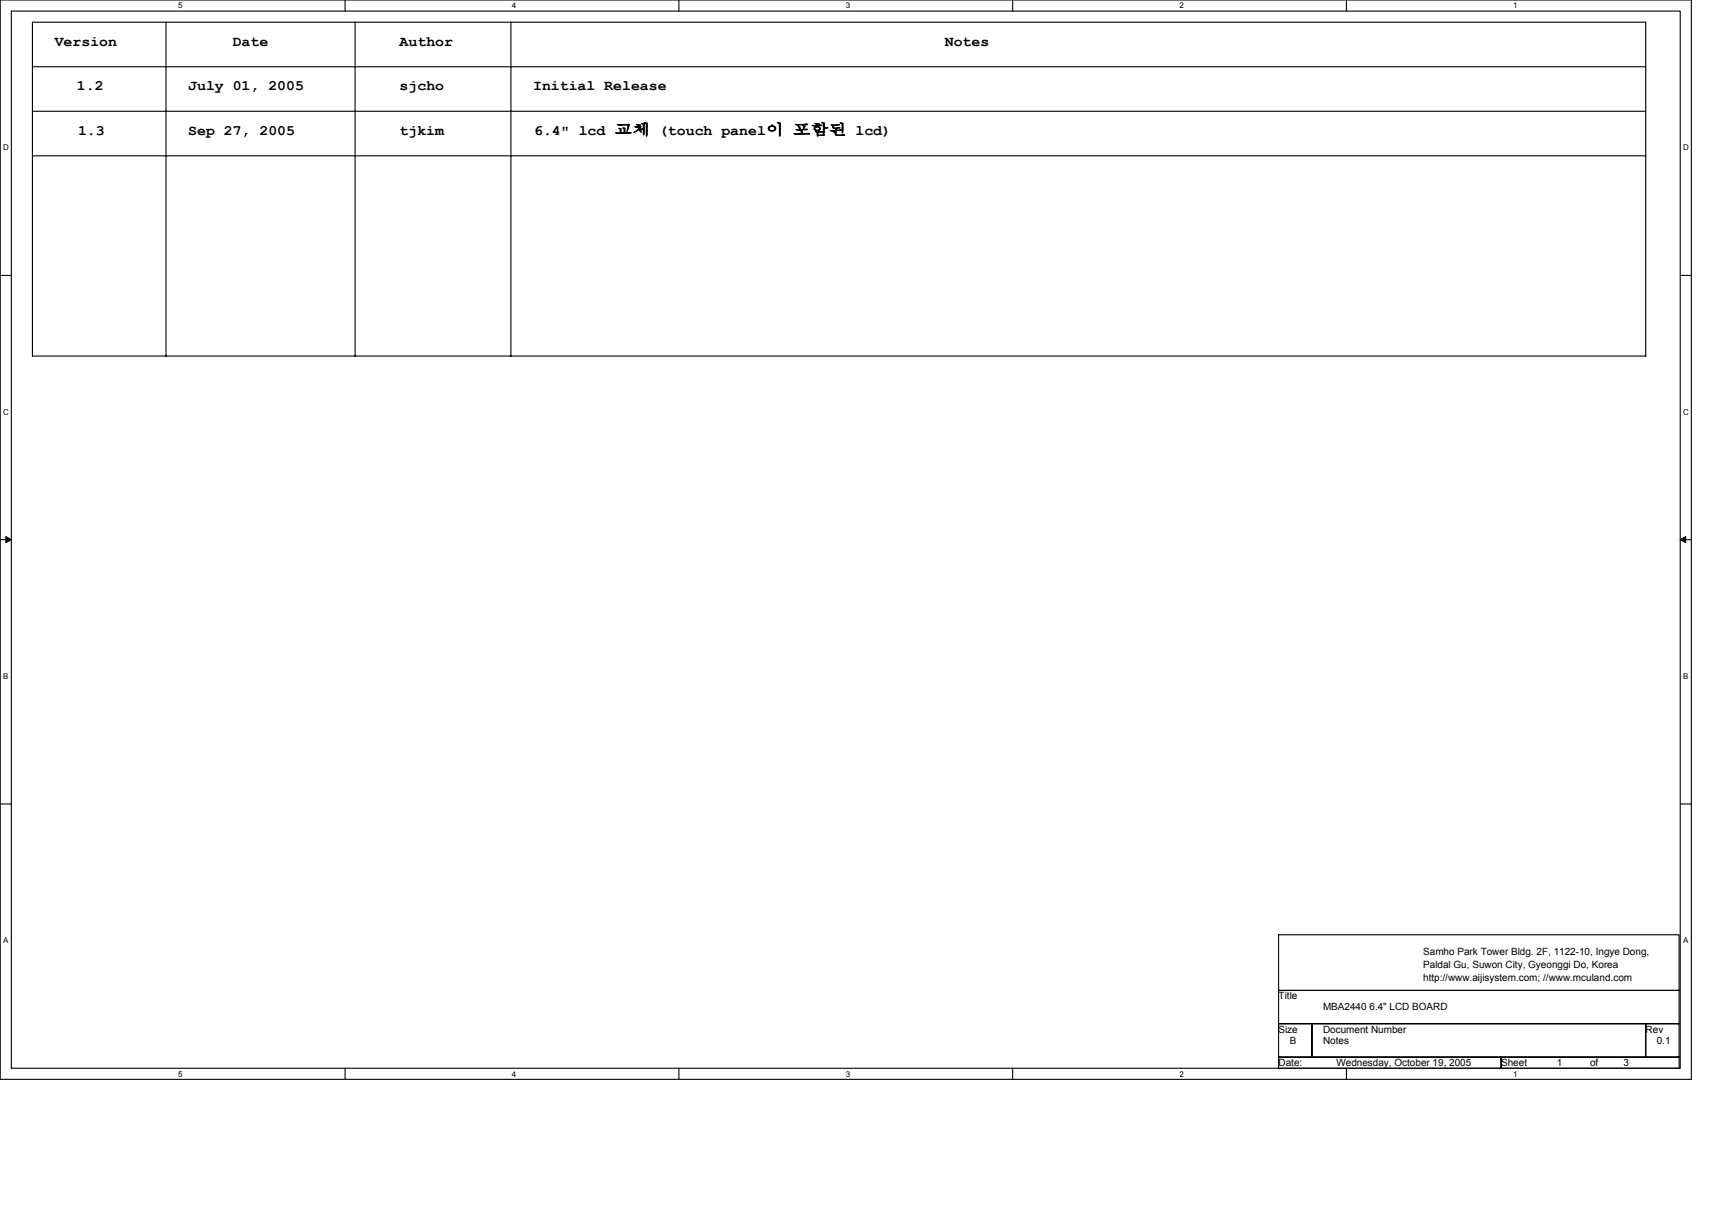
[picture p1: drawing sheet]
<svg xmlns="http://www.w3.org/2000/svg" width="297mm" height="210mm" viewBox="0 0 297 210" stroke-linecap="round" stroke-linejoin="round" font-family="sans-serif">
<defs><g id="words">
<g font-size="2.5">
<text x="9.5" y="7.9">Version</text>
<text x="40.4" y="7.9">Date</text>
<text x="69.3" y="7.9">Author</text>
<text x="163.9" y="7.9">Notes</text>
<text x="13.4" y="15.6">1.2</text>
<text x="32.7" y="15.6">July 01, 2005</text>
<text x="69.3" y="15.6">sjcho</text>
<text x="92.5" y="15.6">Initial Release</text>
<text x="13.5" y="23.3">1.3</text>
<text x="32.7" y="23.3">Sep 27, 2005</text>
<text x="69.3" y="23.3">tjkim</text>
<text x="92.7" y="23.3">6.4&quot; lcd 교체 (touch panel이 포함된 lcd)</text>
</g>
<g font-size="1.7">
<text x="246.9" y="165.6">Samho Park Tower Bldg. 2F, 1122-10, Ingye Dong,</text>
<text x="246.9" y="167.9">Paldal Gu, Suwon City, Gyeonggi Do, Korea</text>
<text x="221.8" y="173.4">Title</text>
<text x="246.9" y="170.2">http://www.aijisystem.com; //www.mculand.com</text>
<text x="221.8" y="179.1">Size</text>
<text x="229.5" y="175.3">MBA2440 6.4&quot; LCD BOARD</text>
<text x="229.6" y="179.1">Document Number</text>
<text x="285.5" y="179.1">Rev</text>
<text x="221.8" y="184.9">Date:</text>
<text x="223.8" y="181.1">B</text>
<text x="229.5" y="181.1">Notes</text>
<text x="231.9" y="184.9">Wednesday, October 19, 2005</text>
<text x="260.5" y="184.9">Sheet</text>
<text x="270.1" y="184.9">1</text>
<text x="275.9" y="184.9">of</text>
<text x="281.7" y="184.9">3</text>
<text x="287.5" y="181.1">0.1</text>
</g>
<g font-size="1.4">
<text x="30.9" y="1.5">5</text>
<text x="88.8" y="1.5">4</text>
<text x="146.7" y="1.5">3</text>
<text x="204.7" y="1.5">2</text>
<text x="262.6" y="1.5">1</text>
<text x=".5" y="26.1">D</text>
<text x="292" y="26.1">D</text>
<text x=".5" y="71.9">C</text>
<text x="292" y="71.9">C</text>
<text x=".5" y="117.8">B</text>
<text x="292" y="117.8">B</text>
<text x=".5" y="163.6">A</text>
<text x="292" y="163.6">A</text>
<text x="30.9" y="186.8">5</text>
<text x="88.8" y="186.8">4</text>
<text x="146.7" y="186.8">3</text>
<text x="204.7" y="186.8">2</text>
<text x="262.6" y="186.8">1</text>
</g>
</g></defs>
<path d="M0 0h293.5v187.2h-293.5zM2 1.9h289.5v183.4h-289.5z" fill="none" stroke="#000" stroke-width=".19"/>
<g fill="#fff">
<path d="M30.9 .2h.8v1.6h-.8z"/>
<path d="M30.9 185.5h.8v1.6h-.8z"/>
</g>
<path d="M59.9 0v1.9M59.9 185.3v1.9" fill="none" stroke="#000" stroke-width=".19"/>
<g fill="#fff">
<path d="M88.8 .2h.8v1.6h-.8z"/>
<path d="M88.8 185.5h.8v1.6h-.8z"/>
</g>
<path d="M117.8 0v1.9M117.8 185.3v1.9" fill="none" stroke="#000" stroke-width=".19"/>
<g fill="#fff">
<path d="M146.7 .2h.8v1.6h-.8z"/>
<path d="M146.7 185.5h.8v1.6h-.8z"/>
</g>
<path d="M175.7 0v1.9M175.7 185.3v1.9" fill="none" stroke="#000" stroke-width=".19"/>
<g fill="#fff">
<path d="M204.7 .2h.7v1.6h-.7z"/>
<path d="M204.7 185.5h.7v1.6h-.7z"/>
</g>
<path d="M233.6 0v1.9M233.6 185.3v1.9" fill="none" stroke="#000" stroke-width=".19"/>
<g fill="#fff">
<path d="M262.6 .2h.7v1.6h-.7z"/>
<path d="M262.6 185.5h.7v1.6h-.7z"/>
<path d="M.5 24.8h1v1.6h-1z"/>
<path d="M292 24.8h1v1.6h-1z"/>
<path d="M.5 70.7h1v1.5h-1z"/>
<path d="M292 70.7h1v1.5h-1z"/>
</g>
<path d="M0 47.8h2M291.5 47.8h2" fill="none" stroke="#000" stroke-width=".19"/>
<g fill="#fff">
<path d="M.5 116.5h.9v1.6h-.9z"/>
<path d="M292 116.5h.9v1.6h-.9z"/>
</g>
<path d="M0 93.6h2M291.5 93.6h2" fill="none" stroke="#000" stroke-width=".19"/>
<path d="M1 93.1l1 .5-1 .5zM291.5 93.6l1-.5v1z" fill="#000" stroke="#000" stroke-width=".17"/>
<g fill="#fff">
<path d="M.5 162.4h.9v1.5h-.9z"/>
<path d="M292 162.4h.9v1.5h-.9z"/>
</g>
<g fill="none" stroke="#000" stroke-width=".19">
<path d="M5.6 19.3h280M5.6 3.9h279.9l.1 57.9h-280zM5.6 11.6h280M28.8 3.9v57.9M61.6 3.9v57.9M88.6 3.9v57.9M5.6 27h280M0 139.5h2M291.5 139.5h2M221.8 162.2h69.5v9.6h-69.5zM221.8 171.8h69.5v5.8h-69.5zM221.8 177.6h5.8v5.8h-5.8z"/>
<path d="M227.6 177.6h57.9v5.8h-57.9zM285.5 177.6h5.8v5.8h-5.8zM221.8 183.4h38.7v1.9h-38.7zM260.5 183.4h30.8v1.9h-30.8z"/>
</g>
<use href="#words"/>
</svg>
